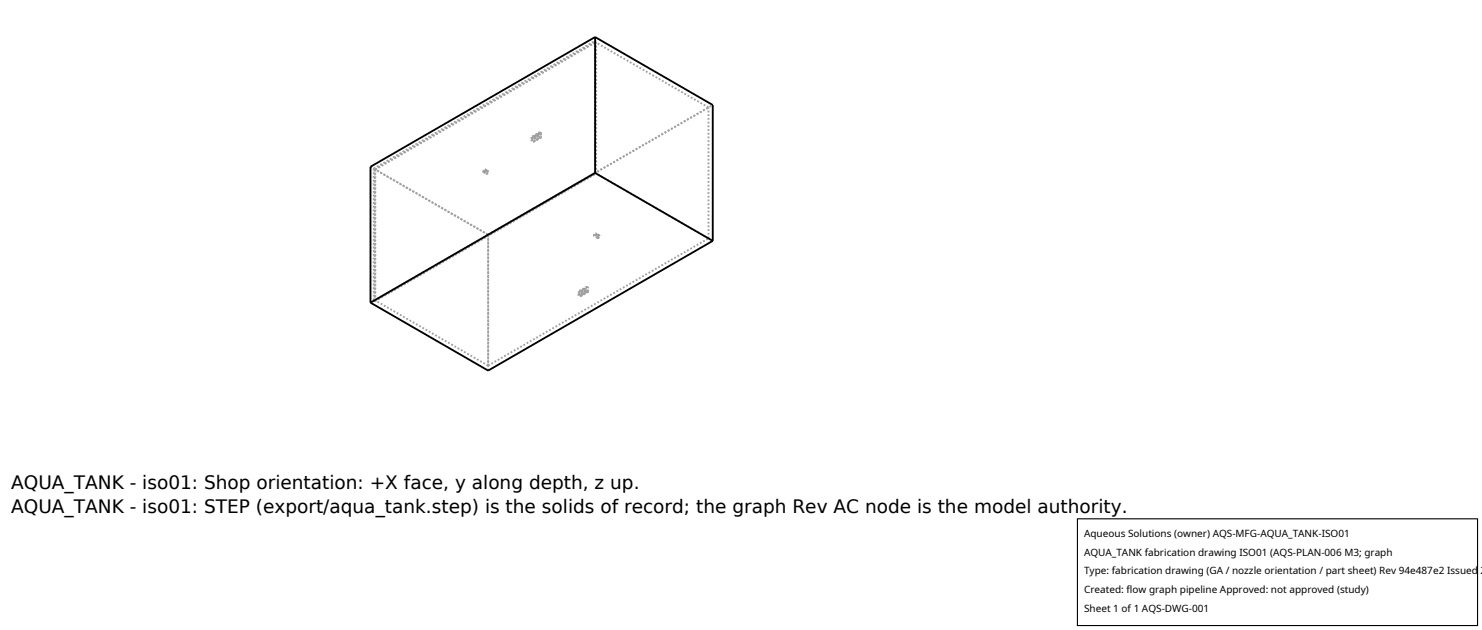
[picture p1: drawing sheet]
<svg xmlns="http://www.w3.org/2000/svg" width="212mm" height="90mm" viewBox="0 0 212 90" stroke-linecap="round" stroke-linejoin="round" font-family="sans-serif">
<defs><g id="words">
<g font-size="2.6">
<text x="1.6" y="69.8">AQUA_TANK - iso01: Shop orientation: +X face, y along depth, z up.</text>
<text x="1.6" y="73.3">AQUA_TANK - iso01: STEP (export/aqua_tank.step) is the solids of record; the graph Rev AC node is the model authority.</text>
</g>
<g font-size="1.4">
<text x="154.8" y="76.6">Aqueous Solutions (owner) AQS-MFG-AQUA_TANK-ISO01</text>
<text x="154.8" y="79.3">AQUA_TANK fabrication drawing ISO01 (AQS-PLAN-006 M3; graph</text>
<text x="154.8" y="82">Type: fabrication drawing (GA / nozzle orientation / part sheet) Rev 94e487e2 Issued 2</text>
<text x="154.8" y="84.7">Created: flow graph pipeline Approved: not approved (study)</text>
<text x="154.8" y="87.4">Sheet 1 of 1 AQS-DWG-001</text>
</g>
</g></defs>
<g fill="none" stroke="#a0a0a0" stroke-width=".26" stroke-dasharray=".3 .3" stroke-linecap="butt">
<path d="M75.9 19.6l.2 .1 .3-.1M75.9 19.6v.5M76 19.6l.1 .1 .2-.1M76 19.6v.5M76.3 19.5l-.3 .1M76.3 19.5l-.2-.1-.2 .2M76.3 19.6v-.1M76.3 19.6v.5M76.4 19.3l.2 .1 .2-.1M76.4 19.8l.1-.1h.3M76.4 19.3v.5M76.4 19.6l-.1-.1"/>
<path d="M76.4 19.6v.5M76.4 19.8h.3M76.7 19.8h.1M76.7 19.2l-.3 .1M76.8 19.2h-.3l-.1 .1M76.8 19.7v.1M76.8 19.8l-.2 .1-.2-.1M76.8 19.3l-.1-.1M76.8 19.3v.5M76.8 19.1l.2 .1 .3-.1M76.8 19.6l.2-.1h.2M76.8 19.1v.5"/>
<path d="M76.8 19.3v-.1M76.8 19.8l-.2 .2-.2-.2M76.9 19.6l.3-.1M76.9 19.1l.1 .1 .2-.1M76.9 19.1v.5M77.2 19.5v.1M77.2 19l-.3 .1M77.2 19l-.2-.1-.2 .2M77.2 19.5l.1 .1M77.2 19.6l-.1 .1-.2-.1M77.2 19.1v-.1M77.2 19.1v.5"/>
<path d="M77.3 19.1l-.1-.1M77.3 19.6l-.2 .1-.3-.1M77.3 19.1v.5M85 5.8v18.9M85.1 5.9l-.1-.1M101.2 15.3l-16.1-9.3M52.9 23.8l16.8 9.7M53.4 24.1v18.9M53.4 24.1l31.6-18.3M53.5 24.2l31.6-18.3M53.5 24.2l-.1-.1M53.6 24.2l31.5-18.2"/>
<path d="M69.1 24.6v-.3l.2-.1M69.1 24.6l.4 .2M69.1 24.5v-.2l.2-.1M69.1 24.5l.4 .3M69.3 24.2v.1M69.3 24.2l.4 .3M69.3 24.2l.4 .2M69.3 24.3l-.2 .2M69.3 24.3v.2l-.2 .1M69.5 24.8l.1-.1 .1-.2M69.5 24.8l.2-.3M69.7 24.5l-.2 .1v.2"/>
<path d="M69.7 24.4l-.3 .1 .1 .3M69.7 33.5l32.1-18.5M69.7 33.5l31.5-18.2M69.7 33.5l-16.1-9.3M69.7 24.5v-.1M75.9 20.1l.2-.1h.2M76 20.1l.3-.1M76.3 20v.1M76.3 20l.1 .1M76.3 20.1l-.1 .1-.2-.1M76.4 20.1l-.2 .1-.3-.1M84.9 33.7v-.3l.2-.1"/>
<path d="M84.9 33.7v-.2l.2-.1M85.1 24.7v-18.7M85.1 33.3l.1 .1M85.1 33.4l-.2 .3M85.1 24.8v-18.9M85.1 24.8l-.1-.1M85.2 33.4l-.1 .2-.2 .1M85.3 34l.2-.1 .1-.2M85.3 34l-.4-.3M85.4 33.9l.2-.2M85.4 33.9l-.5-.2M85.5 33.6l-.1 .1v.2"/>
<path d="M85.5 33.6l-.4-.2M85.6 33.6l-.3 .1v.3M85.6 33.6l-.5-.3M85.6 33.7l-.1-.1M85.6 33.7v-.1M101.2 34l-16.1-9.3M101.2 34v-18.7M53.4 43l31.6-18.3M53.5 43v-18.8M53.5 43l31.6-18.2M53.5 43h-.1M53.6 42.9l31.5-18.2"/>
<path d="M53.6 42.9v-18.7M69.7 52.9v-19.4M69.7 52.2l31.5-18.2M69.7 52.2l-16.1-9.3M69.7 52.2v-18.7M82.6 42.2l.2-.2 .2 .1M82.6 41.6l.3 .2 .2-.2M82.6 42.2v-.6M82.7 41.6l.2 .1 .1-.1M82.7 42.2l.3-.1M82.7 42.2v-.6M83 41.6h-.3"/>
<path d="M83 42.1v.1M83 42.1l.1 .1M83 41.5h-.2l-.2 .1M83 42.2h-.1h-.2M83 42.2v-.6M83.1 41.9l.1-.1h.3M83.1 41.4l.2 .1 .2-.1M83.1 41.9v-.5M83.1 42.2l-.2 .1-.3-.1M83.1 41.6l-.1-.1M83.1 42.2v-.6M83.1 41.9l.3-.1"/>
<path d="M83.4 41.3l-.3 .1M83.4 41.8l.1 .1M83.5 41.8v.1M83.5 41.3l-.3-.1-.1 .2M83.5 41.4l-.1-.1M83.5 41.9l-.2 .1-.2-.1M83.5 41.9v-.5M83.5 41.6l.2-.1h.2M83.5 41.1l.2 .1 .3-.1M83.5 41.6v-.5M83.5 41.4v-.1M83.6 41.1l.2 .1 .1-.1"/>
<path d="M83.6 41.6h.3M83.6 41.6v-.5M83.9 41l-.3 .1M83.9 41.5l.1 .1M83.9 41h-.2l-.2 .1M83.9 41.1v-.1M83.9 41.6l-.1 .1-.2-.1M83.9 41.6v-.5M84 41.6l-.2 .2-.3-.2M84 41.1l-.1-.1M84 41.6v-.5"/>
</g>
<path d="M85 5.3l-32.1 18.5v19.4M85 5.3l16.8 9.7v19.4M85 5.3v19.4M85 24.7l16.8 9.7M85 24.7l-32.1 18.5M101.8 34.4l-32.1 18.5-16.8-9.7" fill="none" stroke="#000" stroke-width=".26"/>
<path d="M153.9 74.1h57.1v15.2h-57.1z" fill="#fff" stroke="#000" stroke-width=".16"/>
<use href="#words"/>
</svg>
